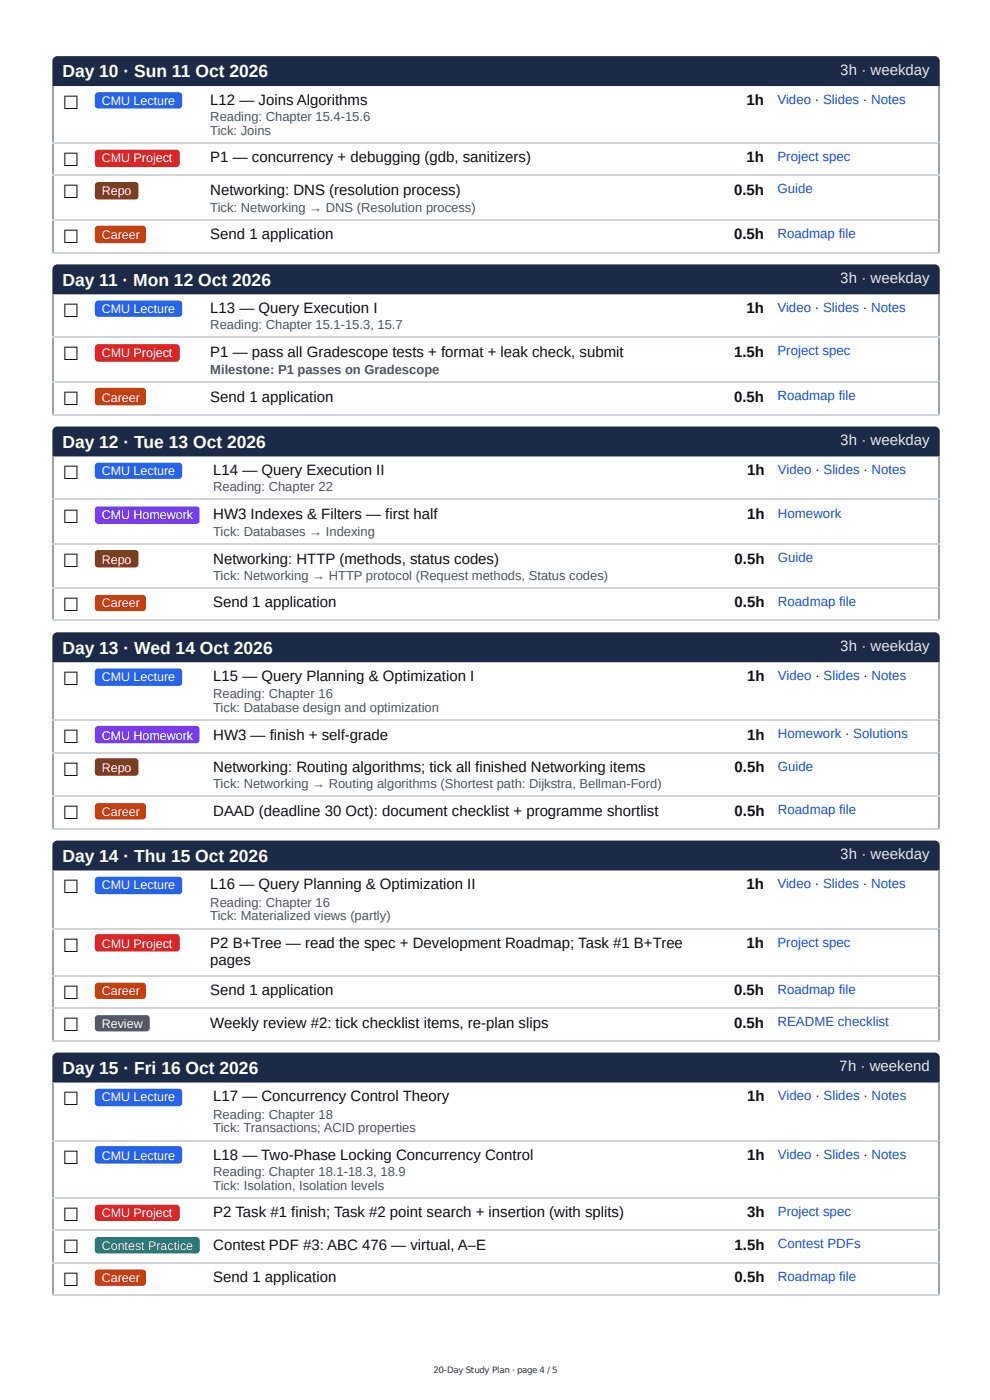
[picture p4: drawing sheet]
<svg xmlns="http://www.w3.org/2000/svg" width="210mm" height="297mm" viewBox="0 0 210 297" stroke-linecap="round" stroke-linejoin="round" font-family="sans-serif">
<defs><g id="words">
<g font-size="3.9" fill="#111">
<text x="13.3" y="23">☐</text>
<text x="13.3" y="35.2">☐</text>
<text x="13.3" y="42.1">☐</text>
<text x="13.3" y="51.6">☐</text>
<text x="13.3" y="67.2">☐</text>
<text x="13.3" y="76.5">☐</text>
<text x="13.3" y="86">☐</text>
<text x="13.3" y="101.6">☐</text>
<text x="13.3" y="110.9">☐</text>
<text x="13.3" y="120.4">☐</text>
<text x="13.3" y="129.6">☐</text>
<text x="13.3" y="145.3">☐</text>
<text x="13.3" y="157.7">☐</text>
<text x="13.3" y="164.6">☐</text>
<text x="13.3" y="173.8">☐</text>
<text x="13.3" y="189.4">☐</text>
<text x="13.3" y="201.9">☐</text>
<text x="13.3" y="211.9">☐</text>
<text x="13.3" y="218.8">☐</text>
<text x="13.3" y="234.4">☐</text>
<text x="13.3" y="246.9">☐</text>
<text x="13.3" y="259">☐</text>
<text x="13.3" y="265.9">☐</text>
<text x="13.3" y="272.8">☐</text>
</g>
<g font-size="3.7" fill="#fff">
<text x="13.2" y="16.4">Day 10 · Sun 11 Oct 2026</text>
<text x="13.2" y="60.6">Day 11 · Mon 12 Oct 2026</text>
<text x="13.2" y="95">Day 12 · Tue 13 Oct 2026</text>
<text x="13.2" y="138.6">Day 13 · Wed 14 Oct 2026</text>
<text x="13.2" y="182.8">Day 14 · Thu 15 Oct 2026</text>
<text x="13.2" y="227.8">Day 15 · Fri 16 Oct 2026</text>
</g>
<g font-size="3.2" fill="#fff">
<text x="178.2" y="15.9">3h · weekday</text>
<text x="178.2" y="60.1">3h · weekday</text>
<text x="178.2" y="94.5">3h · weekday</text>
<text x="178.2" y="138.1">3h · weekday</text>
<text x="178.2" y="182.3">3h · weekday</text>
<text x="178.1" y="227.3">7h · weekend</text>
</g>
<g font-size="3.2" fill="#111">
<text x="44.6" y="22.2">L12 — Joins Algorithms</text>
<text x="158.3" y="22.2">1h</text>
<text x="44.6" y="34.4">P1 — concurrency + debugging (gdb, sanitizers)</text>
<text x="158.3" y="34.4">1h</text>
<text x="44.6" y="41.3">Networking: DNS (resolution process)</text>
<text x="155.6" y="41.3">0.5h</text>
<text x="44.6" y="50.8">Send 1 application</text>
<text x="155.6" y="50.8">0.5h</text>
<text x="44.6" y="66.4">L13 — Query Execution I</text>
<text x="158.3" y="66.4">1h</text>
<text x="44.6" y="75.7">P1 — pass all Gradescope tests + format + leak check, submit</text>
<text x="155.6" y="75.7">1.5h</text>
<text x="44.6" y="85.2">Send 1 application</text>
<text x="155.6" y="85.2">0.5h</text>
<text x="45.2" y="100.8">L14 — Query Execution II</text>
<text x="158.4" y="100.8">1h</text>
<text x="45.2" y="110.1">HW3 Indexes &amp; Filters — first half</text>
<text x="158.4" y="110.1">1h</text>
<text x="45.2" y="119.6">Networking: HTTP (methods, status codes)</text>
<text x="155.7" y="119.6">0.5h</text>
<text x="45.2" y="128.9">Send 1 application</text>
<text x="155.7" y="128.9">0.5h</text>
<text x="45.2" y="144.5">L15 — Query Planning &amp; Optimization I</text>
<text x="158.4" y="144.5">1h</text>
<text x="45.2" y="156.9">HW3 — finish + self-grade</text>
<text x="158.4" y="156.9">1h</text>
<text x="45.2" y="163.8">Networking: Routing algorithms; tick all finished Networking items</text>
<text x="155.7" y="163.8">0.5h</text>
<text x="45.2" y="173">DAAD (deadline 30 Oct): document checklist + programme shortlist</text>
<text x="155.7" y="173">0.5h</text>
<text x="44.6" y="188.6">L16 — Query Planning &amp; Optimization II</text>
<text x="158.3" y="188.6">1h</text>
<text x="44.6" y="201.1">P2 B+Tree — read the spec + Development Roadmap; Task #1 B+Tree</text>
<text x="158.3" y="201.1">1h</text>
<text x="44.6" y="204.8">pages</text>
<text x="44.6" y="211.1">Send 1 application</text>
<text x="155.6" y="211.1">0.5h</text>
<text x="44.6" y="218">Weekly review #2: tick checklist items, re-plan slips</text>
<text x="155.6" y="218">0.5h</text>
<text x="45.2" y="233.6">L17 — Concurrency Control Theory</text>
<text x="158.4" y="233.6">1h</text>
<text x="45.2" y="246.1">L18 — Two-Phase Locking Concurrency Control</text>
<text x="158.4" y="246.1">1h</text>
<text x="45.2" y="258.2">P2 Task #1 finish; Task #2 point search + insertion (with splits)</text>
<text x="158.4" y="258.2">3h</text>
<text x="45.2" y="265.1">Contest PDF #3: ABC 476 — virtual, A–E</text>
<text x="155.8" y="265.1">1.5h</text>
<text x="45.2" y="272">Send 1 application</text>
<text x="155.8" y="272">0.5h</text>
</g>
<g font-size="2.8" fill="#1d4ed8">
<text x="164.8" y="22">Video · Slides · Notes</text>
<text x="164.8" y="34.1">Project spec</text>
<text x="164.8" y="41">Guide</text>
<text x="164.8" y="50.5">Roadmap file</text>
<text x="164.8" y="66.1">Video · Slides · Notes</text>
<text x="164.8" y="75.4">Project spec</text>
<text x="164.8" y="84.9">Roadmap file</text>
<text x="164.9" y="100.5">Video · Slides · Notes</text>
<text x="164.9" y="109.8">Homework</text>
<text x="164.9" y="119.3">Guide</text>
<text x="164.9" y="128.6">Roadmap file</text>
<text x="164.9" y="144.2">Video · Slides · Notes</text>
<text x="164.9" y="156.6">Homework · Solutions</text>
<text x="164.9" y="163.5">Guide</text>
<text x="164.9" y="172.8">Roadmap file</text>
<text x="164.8" y="188.4">Video · Slides · Notes</text>
<text x="164.8" y="200.8">Project spec</text>
<text x="164.8" y="210.9">Roadmap file</text>
<text x="164.8" y="217.8">README checklist</text>
<text x="164.9" y="233.4">Video · Slides · Notes</text>
<text x="164.9" y="245.8">Video · Slides · Notes</text>
<text x="164.9" y="258">Project spec</text>
<text x="164.9" y="264.8">Contest PDFs</text>
<text x="164.9" y="271.7">Roadmap file</text>
</g>
<g font-size="2.8" fill="#4b5563">
<text x="44.6" y="25.7">Reading: Chapter 15.4-15.6</text>
<text x="44.6" y="28.6">Tick: Joins</text>
<text x="44.6" y="45">Tick: Networking → DNS (Resolution process)</text>
<text x="44.6" y="69.9">Reading: Chapter 15.1-15.3, 15.7</text>
<text x="44.6" y="79.4">Milestone: P1 passes on Gradescope</text>
<text x="45.2" y="104.2">Reading: Chapter 22</text>
<text x="45.2" y="113.8">Tick: Databases → Indexing</text>
<text x="45.2" y="123">Tick: Networking → HTTP protocol (Request methods, Status codes)</text>
<text x="45.2" y="148.2">Reading: Chapter 16</text>
<text x="45.2" y="151.1">Tick: Database design and optimization</text>
<text x="45.2" y="167.2">Tick: Networking → Routing algorithms (Shortest path: Dijkstra, Bellman-Ford)</text>
<text x="44.6" y="192.4">Reading: Chapter 16</text>
<text x="44.6" y="195.3">Tick: Materialized views (partly)</text>
<text x="45.2" y="237.3">Reading: Chapter 18</text>
<text x="45.2" y="240.2">Tick: Transactions; ACID properties</text>
<text x="45.2" y="249.5">Reading: Chapter 18.1-18.3, 18.9</text>
<text x="45.2" y="252.4">Tick: Isolation, Isolation levels</text>
</g>
<g font-size="2.6" fill="#fff">
<text x="21.6" y="22.2">CMU Lecture</text>
<text x="21.6" y="34.4">CMU Project</text>
<text x="21.6" y="41.3">Repo</text>
<text x="21.6" y="50.8">Career</text>
<text x="21.6" y="66.4">CMU Lecture</text>
<text x="21.6" y="75.7">CMU Project</text>
<text x="21.6" y="85.2">Career</text>
<text x="21.6" y="100.8">CMU Lecture</text>
<text x="21.6" y="110.1">CMU Homework</text>
<text x="21.6" y="119.6">Repo</text>
<text x="21.6" y="128.9">Career</text>
<text x="21.6" y="144.5">CMU Lecture</text>
<text x="21.6" y="156.9">CMU Homework</text>
<text x="21.6" y="163.8">Repo</text>
<text x="21.6" y="173">Career</text>
<text x="21.6" y="188.6">CMU Lecture</text>
<text x="21.6" y="201.1">CMU Project</text>
<text x="21.6" y="211.1">Career</text>
<text x="21.6" y="218">Review</text>
<text x="21.6" y="233.6">CMU Lecture</text>
<text x="21.6" y="246.1">CMU Lecture</text>
<text x="21.6" y="258.2">CMU Project</text>
<text x="21.6" y="265.1">Contest Practice</text>
<text x="21.6" y="272">Career</text>
</g>
<text font-size="1.9" fill="#343434" x="91.9" y="291.3">20-Day Study Plan · page 4 / 5</text>
</g></defs>
<path d="M11.4 12.2l.8-.3h186a.96 .96 0 0 1 1 1.1v5.3h-188.1v-5.3z" fill="#1b2a47"/>
<path d="M11.2 18.3v11.9M11.2 30.4v6.6M11.2 37.3v9.3M11.2 46.8v6.6" fill="none" stroke="#9ca3af" stroke-width=".26"/>
<path d="M199.1 18.3v11.9M199.1 30.4v6.6M199.1 37.3v9.3M199.1 46.8v6.6" fill="none" stroke="#9ca3af" stroke-width=".21"/>
<path d="M11.1 30.3h188.1M11.1 37.2h188.1M11.1 46.7h188.1M11.1 53.6h188.1" fill="none" stroke="#d1d5db" stroke-width=".26"/>
<path d="M11.4 56.4l.8-.3h186a.96 .96 0 0 1 1 1.1v5.2h-188.1v-5.2z" fill="#1b2a47"/>
<path d="M11.2 62.4v9M11.2 71.7v9.3M11.2 81.2v6.6" fill="none" stroke="#9ca3af" stroke-width=".26"/>
<path d="M199.1 62.4v9M199.1 71.7v9.3M199.1 81.2v6.6" fill="none" stroke="#9ca3af" stroke-width=".21"/>
<path d="M11.1 71.6h188.1M11.1 81.1h188.1M11.1 88h188.1" fill="none" stroke="#d1d5db" stroke-width=".26"/>
<path d="M11.4 90.8l.8-.3h186a.96 .96 0 0 1 1 1v5.3h-188.1v-5.3z" fill="#1b2a47"/>
<path d="M11.2 96.8v9M11.2 106.1v9.3M11.2 115.6v9M11.2 124.9v6.6" fill="none" stroke="#9ca3af" stroke-width=".26"/>
<path d="M199.1 96.8v9M199.1 106.1v9.3M199.1 115.6v9M199.1 124.9v6.6" fill="none" stroke="#9ca3af" stroke-width=".21"/>
<path d="M11.1 106h188.1M11.1 115.5h188.1M11.1 124.8h188.1M11.1 131.6h188.1" fill="none" stroke="#d1d5db" stroke-width=".26"/>
<path d="M11.4 134.5l.8-.4h186a.96 .96 0 0 1 1 1.1v5.3h-188.1v-5.3z" fill="#1b2a47"/>
<path d="M11.2 140.5v12.2M11.2 152.9v6.6M11.2 159.8v9M11.2 169.1v6.6" fill="none" stroke="#9ca3af" stroke-width=".26"/>
<path d="M199.1 140.5v12.2M199.1 152.9v6.6M199.1 159.8v9M199.1 169.1v6.6" fill="none" stroke="#9ca3af" stroke-width=".21"/>
<path d="M11.1 152.8h188.1M11.1 159.7h188.1M11.1 168.9h188.1M11.1 175.8h188.1" fill="none" stroke="#d1d5db" stroke-width=".26"/>
<path d="M11.4 178.6l.8-.3h186a.96 .96 0 0 1 1 1.1v5.3h-188.1v-5.3z" fill="#1b2a47"/>
<path d="M11.2 184.7v12.2M11.2 197.1v9.8M11.2 207.2v6.6M11.2 214v6.7" fill="none" stroke="#9ca3af" stroke-width=".26"/>
<path d="M199.1 184.7v12.2M199.1 197.1v9.8M199.1 207.2v6.6M199.1 214v6.7" fill="none" stroke="#9ca3af" stroke-width=".21"/>
<path d="M11.1 197h188.1M11.1 207h188.1M11.1 213.9h188.1M11.1 220.8h188.1" fill="none" stroke="#d1d5db" stroke-width=".26"/>
<path d="M11.4 223.6l.8-.3h186a.96 .96 0 0 1 1 1.1v5.3h-188.1v-5.3z" fill="#1b2a47"/>
<path d="M11.2 229.7v12.1M11.2 242.1v11.9M11.2 254.3v6.6M11.2 261.1v6.7M11.2 268v6.6" fill="none" stroke="#9ca3af" stroke-width=".26"/>
<path d="M199.1 229.7v12.1M199.1 242.1v11.9M199.1 254.3v6.6M199.1 261.1v6.7M199.1 268v6.6" fill="none" stroke="#9ca3af" stroke-width=".21"/>
<path d="M11.1 242h188.1M11.1 254.1h188.1M11.1 261h188.1M11.1 267.9h188.1M11.1 274.8h188.1" fill="none" stroke="#d1d5db" stroke-width=".26"/>
<path d="M20.3 19.8l.5-.2h17.1a.71 .71 0 0 1 .7 .7v2a.71 .71 0 0 1-.7 .7h-17.1a.71 .71 0 0 1-.7-.7v-2z" fill="#2563eb"/>
<path d="M20.3 32l.5-.2h16.6a.71 .71 0 0 1 .7 .7v2.2a.71 .71 0 0 1-.7 .8h-16.6a.71 .71 0 0 1-.7-.8v-2.2z" fill="#dc2626"/>
<path d="M20.3 38.8l.5-.2h7.9a.71 .71 0 0 1 .7 .7v2.3a.71 .71 0 0 1-.7 .7h-7.9a.71 .71 0 0 1-.7-.7v-2.3z" fill="#92400e"/>
<path d="M20.3 48.1l.5-.2h9.5a.71 .71 0 0 1 .7 .7v2.3a.71 .71 0 0 1-.7 .7h-9.5a.71 .71 0 0 1-.7-.7v-2.3z" fill="#c2410c"/>
<path d="M20.3 64l.5-.2h17.1a.71 .71 0 0 1 .7 .7v2a.71 .71 0 0 1-.7 .7h-17.1a.71 .71 0 0 1-.7-.7v-2z" fill="#2563eb"/>
<path d="M20.3 73.2l.5-.2h16.6a.71 .71 0 0 1 .7 .7v2.3a.71 .71 0 0 1-.7 .7h-16.6a.71 .71 0 0 1-.7-.7v-2.3z" fill="#dc2626"/>
<path d="M20.3 82.5l.5-.2h9.5a.71 .71 0 0 1 .7 .7v2.3a.71 .71 0 0 1-.7 .7h-9.5a.71 .71 0 0 1-.7-.7v-2.3z" fill="#c2410c"/>
<path d="M20.3 98.4l.5-.2h17.1a.71 .71 0 0 1 .7 .7v2a.71 .71 0 0 1-.7 .7h-17.1a.71 .71 0 0 1-.7-.7v-2z" fill="#2563eb"/>
<path d="M20.3 107.6l.5-.2h20.8a.71 .71 0 0 1 .7 .7v2.3a.71 .71 0 0 1-.7 .7h-20.8a.71 .71 0 0 1-.7-.7v-2.3z" fill="#7c3aed"/>
<path d="M20.3 116.9l.5-.2h7.9a.71 .71 0 0 1 .7 .7v2.3a.71 .71 0 0 1-.7 .7h-7.9a.71 .71 0 0 1-.7-.7v-2.3z" fill="#92400e"/>
<path d="M20.3 126.4l.5-.2h9.5a.71 .71 0 0 1 .7 .7v2a.71 .71 0 0 1-.7 .7h-9.5a.71 .71 0 0 1-.7-.7v-2z" fill="#c2410c"/>
<path d="M20.3 142l.5-.2h17.1a.71 .71 0 0 1 .7 .7v2.3a.71 .71 0 0 1-.7 .7h-17.1a.71 .71 0 0 1-.7-.7v-2.3z" fill="#2563eb"/>
<path d="M20.3 154.2l.5-.2h20.8a.71 .71 0 0 1 .7 .7v2.3a.71 .71 0 0 1-.7 .7h-20.8a.71 .71 0 0 1-.7-.7v-2.3z" fill="#7c3aed"/>
<path d="M20.3 161.1l.5-.2h7.9a.71 .71 0 0 1 .7 .7v2.3a.71 .71 0 0 1-.7 .7h-7.9a.71 .71 0 0 1-.7-.7v-2.3z" fill="#92400e"/>
<path d="M20.3 170.6l.5-.2h9.5a.71 .71 0 0 1 .7 .7v2a.71 .71 0 0 1-.7 .7h-9.5a.71 .71 0 0 1-.7-.7v-2z" fill="#c2410c"/>
<path d="M20.3 186.2l.5-.2h17.1a.71 .71 0 0 1 .7 .7v2.3a.71 .71 0 0 1-.7 .7h-17.1a.71 .71 0 0 1-.7-.7v-2.3z" fill="#2563eb"/>
<path d="M20.3 198.4l.5-.2h16.6a.71 .71 0 0 1 .7 .7v2.3a.71 .71 0 0 1-.7 .7h-16.6a.71 .71 0 0 1-.7-.7v-2.3z" fill="#dc2626"/>
<path d="M20.3 208.7l.5-.2h9.5a.71 .71 0 0 1 .7 .7v2a.71 .71 0 0 1-.7 .7h-9.5a.71 .71 0 0 1-.7-.7v-2z" fill="#c2410c"/>
<path d="M20.3 215.6l.5-.2h10.2a.71 .71 0 0 1 .7 .7v2a.71 .71 0 0 1-.7 .7h-10.2a.71 .71 0 0 1-.7-.7v-2z" fill="#4b5563"/>
<g fill="#2563eb">
<path d="M20.3 231.2l.5-.2h17.1a.71 .71 0 0 1 .7 .7v2.3a.71 .71 0 0 1-.7 .7h-17.1a.71 .71 0 0 1-.7-.7v-2.3z"/>
<path d="M20.3 243.4l.5-.2h17.1a.71 .71 0 0 1 .7 .7v2.3a.71 .71 0 0 1-.7 .7h-17.1a.71 .71 0 0 1-.7-.7v-2.3z"/>
</g>
<path d="M20.3 255.8l.5-.2h16.6a.71 .71 0 0 1 .7 .7v2a.71 .71 0 0 1-.7 .7h-16.6a.71 .71 0 0 1-.7-.7v-2z" fill="#dc2626"/>
<path d="M20.3 262.7l.5-.2h20.8a.71 .71 0 0 1 .7 .7v2a.71 .71 0 0 1-.7 .7h-20.8a.71 .71 0 0 1-.7-.7v-2z" fill="#15803d"/>
<path d="M20.3 269.6l.5-.3h9.5a.71 .71 0 0 1 .7 .8v2a.71 .71 0 0 1-.7 .7h-9.5a.71 .71 0 0 1-.7-.7v-2z" fill="#c2410c"/>
<use href="#words"/>
</svg>
